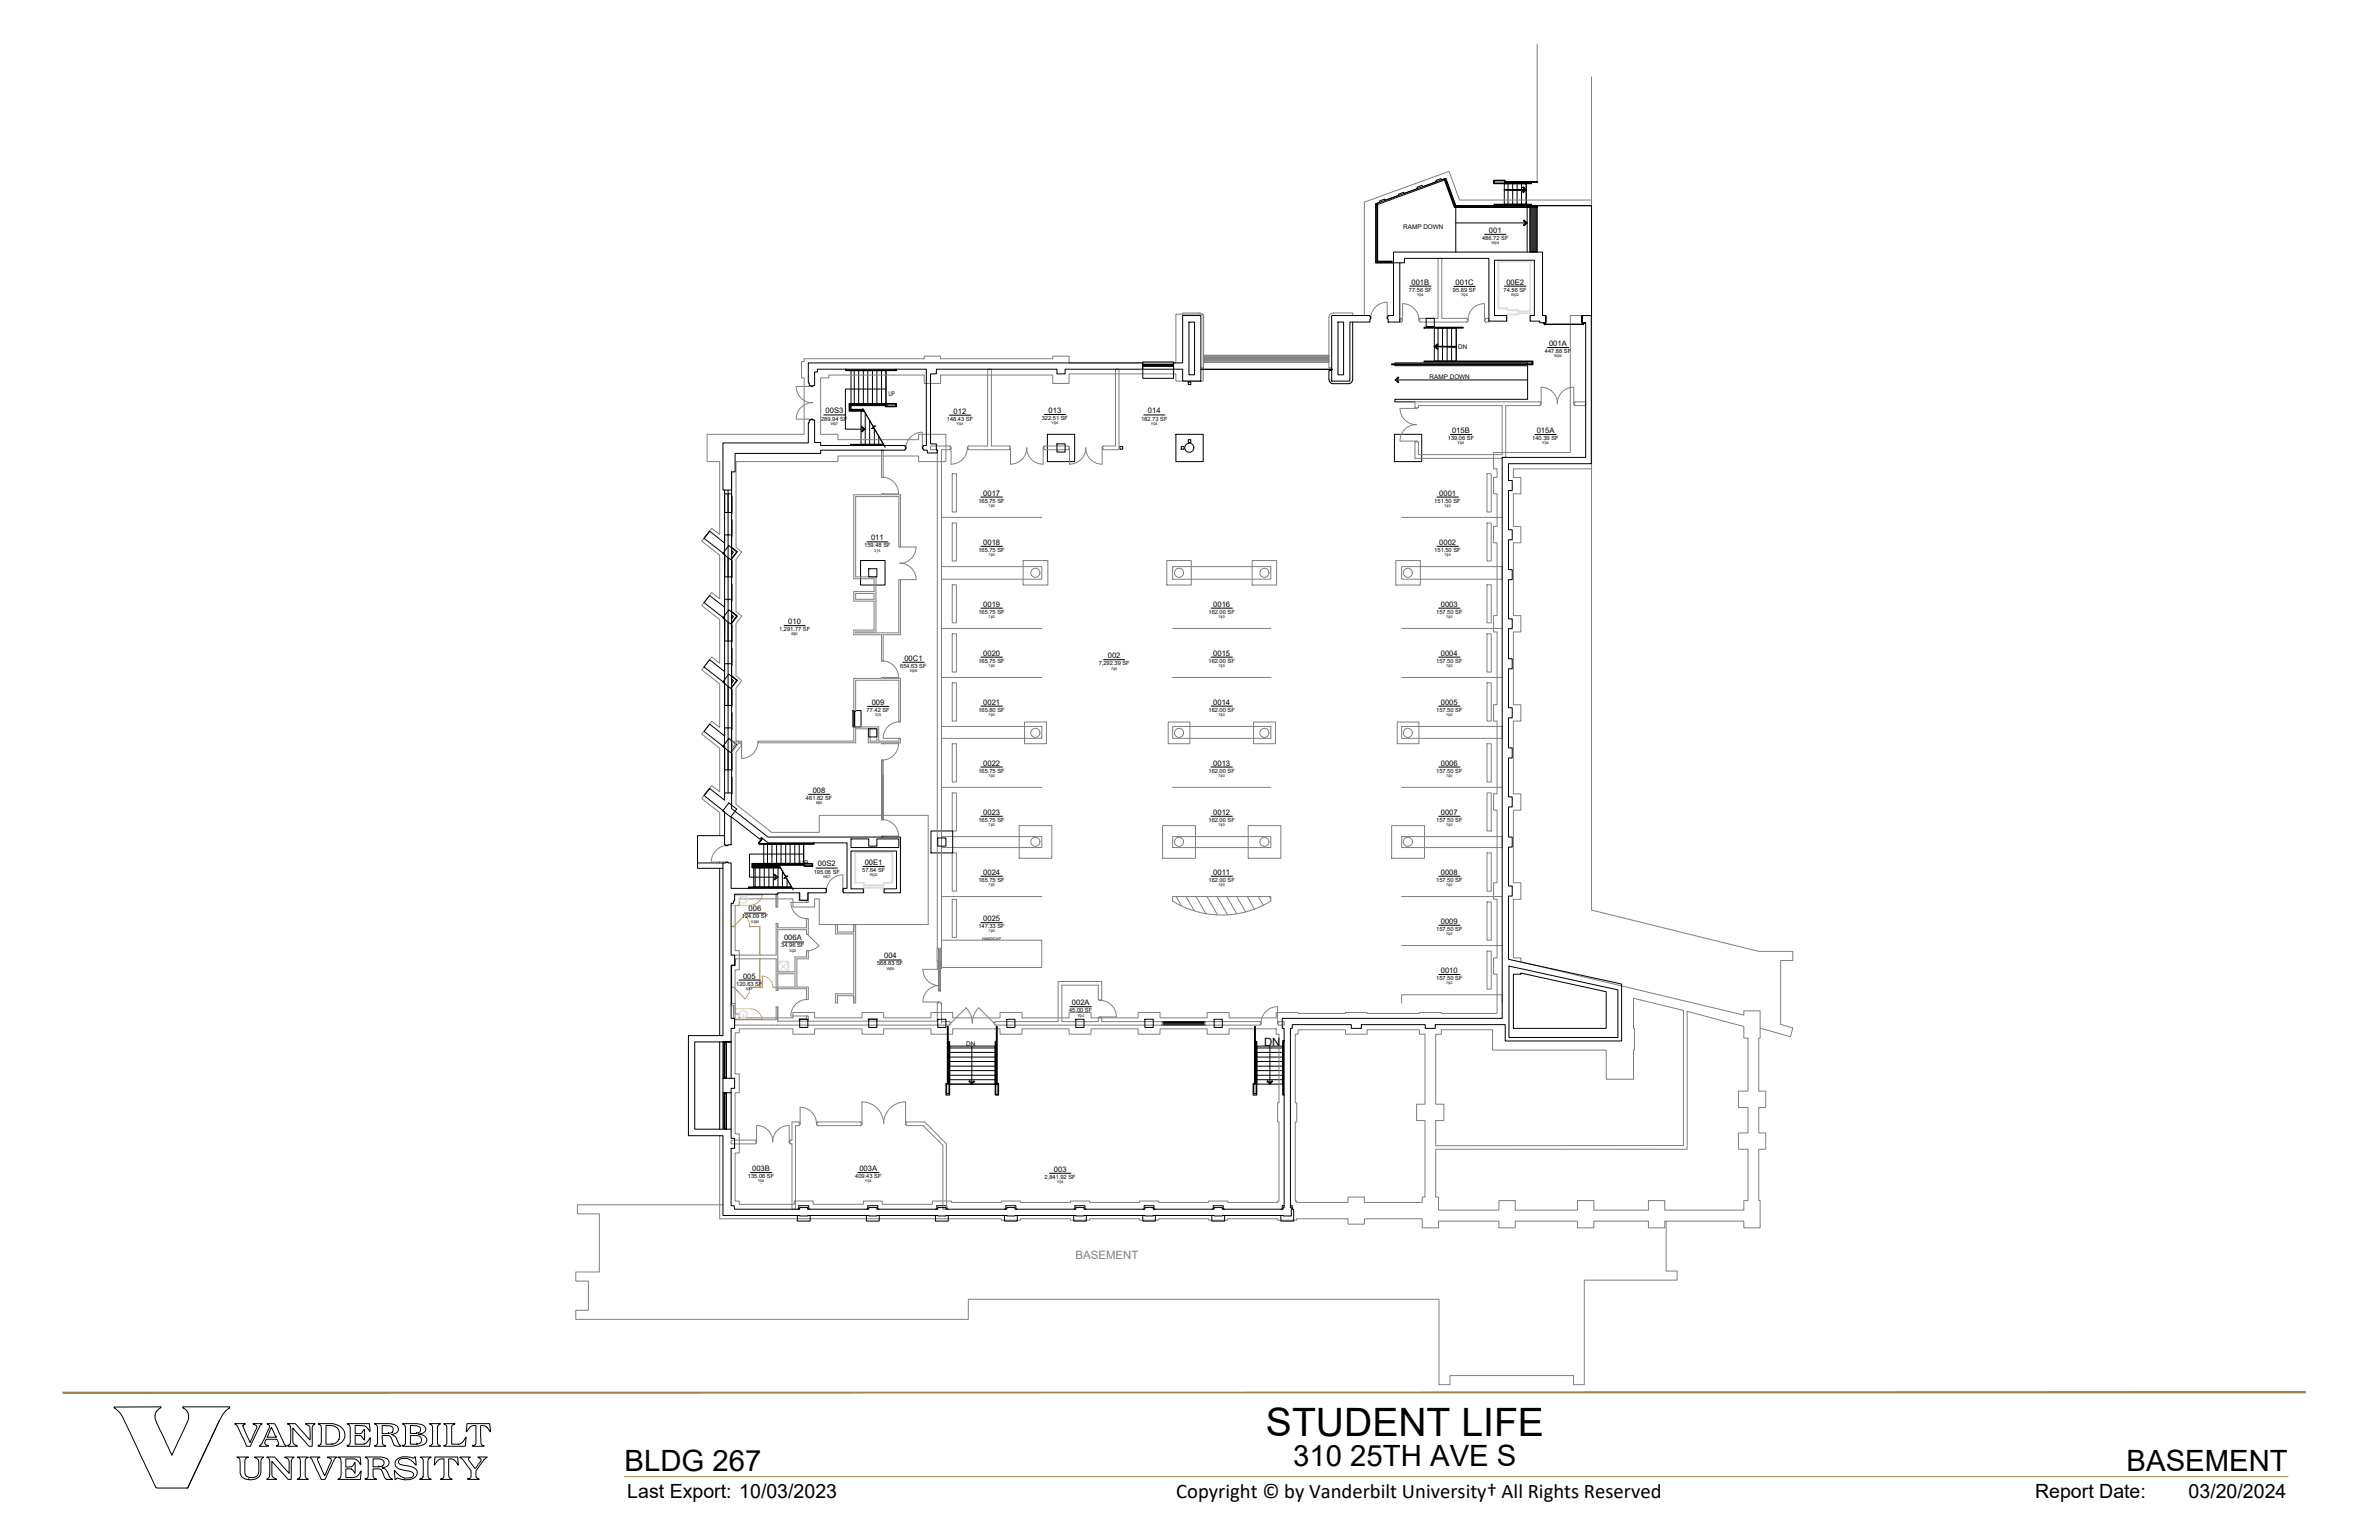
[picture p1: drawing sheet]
<svg xmlns="http://www.w3.org/2000/svg" width="432mm" height="279mm" viewBox="0 0 432 279" stroke-linecap="round" stroke-linejoin="round" font-family="sans-serif">
<defs><g id="words">
<text font-size="7.1" x="229.8" y="260.4">STUDENT LIFE</text>
<g font-size="5.3">
<text x="113.4" y="267">BLDG 267</text>
<text x="234.7" y="266">310 25TH AVE S</text>
<text x="386" y="266.9">BASEMENT</text>
</g>
<text font-size="3.8" x="213.5" y="271.7">Copyright © by Vanderbilt University† All Rights Reserved</text>
<g font-size="3.5">
<text x="113.9" y="271.8">Last Export: 10/03/2023</text>
<text x="369.4" y="271.8">Report Date:</text>
<text x="397.2" y="271.8">03/20/2024</text>
</g>
<text font-size="2.1" x="229.4" y="189.7">DN</text>
<text font-size="2.1" fill="#808080" x="195.2" y="228.4">BASEMENT</text>
<g font-size="1.4">
<text x="270.2" y="42.2">001</text>
<text x="256.2" y="51.6">001B</text>
<text x="264.2" y="51.7">001C</text>
<text x="273.4" y="51.6">00E2</text>
<text x="281.2" y="62.8">001A</text>
<text x="149.8" y="75">00S3</text>
<text x="173.1" y="75">012</text>
<text x="190.3" y="74.9">013</text>
<text x="208.4" y="75">014</text>
<text x="263.6" y="78.5">015B</text>
<text x="278.9" y="78.5">015A</text>
<text x="178.5" y="89.9">0017</text>
<text x="261.2" y="89.9">0001</text>
<text x="158.1" y="98.1">011</text>
<text x="178.5" y="98.8">0018</text>
<text x="261.2" y="98.8">0002</text>
<text x="143.1" y="113.2">010</text>
<text x="178.5" y="110">0019</text>
<text x="220.2" y="110">0016</text>
<text x="261.5" y="110">0003</text>
<text x="164.2" y="119.9">00C1</text>
<text x="178.5" y="118.9">0020</text>
<text x="201.1" y="119.4">002</text>
<text x="220.2" y="118.9">0015</text>
<text x="261.5" y="118.9">0004</text>
<text x="158.2" y="127.9">009</text>
<text x="178.5" y="127.9">0021</text>
<text x="220.2" y="127.9">0014</text>
<text x="261.5" y="127.9">0005</text>
<text x="147.5" y="143.8">008</text>
<text x="178.5" y="138.9">0022</text>
<text x="220.2" y="138.9">0013</text>
<text x="261.5" y="138.9">0006</text>
<text x="178.5" y="147.8">0023</text>
<text x="220.2" y="147.8">0012</text>
<text x="261.5" y="147.8">0007</text>
<text x="148.4" y="157.2">00S2</text>
<text x="157" y="156.9">00E1</text>
<text x="178.5" y="158.7">0024</text>
<text x="220.2" y="158.7">0011</text>
<text x="261.5" y="158.7">0008</text>
<text x="135.9" y="165.4">006</text>
<text x="178.5" y="167.1">0025</text>
<text x="261.5" y="167.6">0009</text>
<text x="142.3" y="170.6">006A</text>
<text x="160.5" y="173.9">004</text>
<text x="134.9" y="177.6">005</text>
<text x="261.5" y="176.5">0010</text>
<text x="194.5" y="182.4">002A</text>
<text x="136.5" y="212.4">003B</text>
<text x="156" y="212.4">003A</text>
<text x="191.3" y="212.6">003</text>
</g>
<g font-size="1.2">
<text x="254.7" y="41.5">RAMP DOWN</text>
<text x="264.7" y="63.3">DN</text>
<text x="161.3" y="71.9">UP</text>
<text x="259.5" y="68.8">RAMP DOWN</text>
<text x="145.1" y="156.9">UP</text>
<text x="175.4" y="189.8">DN</text>
</g>
<g font-size="1">
<text x="269" y="43.5">486.72 SF</text>
<text x="255.7" y="52.9">77.56 SF</text>
<text x="263.7" y="53">95.89 SF</text>
<text x="272.9" y="52.9">74.56 SF</text>
<text x="280.4" y="64.1">447.88 SF</text>
<text x="149" y="76.3">289.94 SF</text>
<text x="171.9" y="76.3">148.43 SF</text>
<text x="189.1" y="76.2">322.51 SF</text>
<text x="207.1" y="76.3">182.73 SF</text>
<text x="262.8" y="79.9">139.06 SF</text>
<text x="278.1" y="79.9">140.39 SF</text>
<text x="177.6" y="91.2">165.75 SF</text>
<text x="260.3" y="91.2">151.50 SF</text>
<text x="156.9" y="99.3">159.48 SF</text>
<text x="177.6" y="100.1">165.75 SF</text>
<text x="260.3" y="100.1">151.50 SF</text>
<text x="177.6" y="111.3">165.75 SF</text>
<text x="219.4" y="111.3">162.00 SF</text>
<text x="260.7" y="111.3">157.50 SF</text>
<text x="141.4" y="114.5">1,291.77 SF</text>
<text x="163.4" y="121.2">654.63 SF</text>
<text x="177.6" y="120.2">165.75 SF</text>
<text x="199.4" y="120.7">7,292.39 SF</text>
<text x="219.4" y="120.2">162.00 SF</text>
<text x="260.7" y="120.2">157.50 SF</text>
<text x="157.3" y="129.1">77.42 SF</text>
<text x="177.6" y="129.1">165.80 SF</text>
<text x="219.4" y="129.1">162.00 SF</text>
<text x="260.7" y="129.1">157.50 SF</text>
<text x="177.6" y="140.2">165.75 SF</text>
<text x="219.4" y="140.2">162.00 SF</text>
<text x="260.7" y="140.2">157.50 SF</text>
<text x="146.3" y="145.1">461.82 SF</text>
<text x="177.6" y="149.1">165.75 SF</text>
<text x="219.4" y="149.1">162.00 SF</text>
<text x="260.7" y="149.1">157.50 SF</text>
<text x="147.7" y="158.5">195.06 SF</text>
<text x="156.5" y="158.2">57.64 SF</text>
<text x="177.6" y="160">165.75 SF</text>
<text x="219.4" y="160">162.00 SF</text>
<text x="260.7" y="160">157.50 SF</text>
<text x="134.6" y="166.6">124.09 SF</text>
<text x="141.8" y="171.9">34.96 SF</text>
<text x="177.6" y="168.4">147.33 SF</text>
<text x="260.7" y="168.9">157.50 SF</text>
<text x="133.6" y="178.8">120.63 SF</text>
<text x="159.2" y="175.1">568.83 SF</text>
<text x="260.7" y="177.8">157.50 SF</text>
<text x="194" y="183.7">45.00 SF</text>
<text x="135.7" y="213.8">135.06 SF</text>
<text x="155.2" y="213.8">409.43 SF</text>
<text x="189.6" y="213.9">2,841.92 SF</text>
</g>
<g font-size=".7">
<text x="270.7" y="44.3">W04</text>
<text x="257.2" y="53.7">Y04</text>
<text x="265.2" y="53.8">Y04</text>
<text x="274.3" y="53.7">W02</text>
<text x="282.1" y="64.8">W04</text>
<text x="150.8" y="77.1">W07</text>
<text x="173.6" y="77.1">Y04</text>
<text x="190.9" y="77">Y04</text>
<text x="208.9" y="77.1">Y04</text>
<text x="264.6" y="80.6">Y04</text>
<text x="279.9" y="80.6">Y04</text>
<text x="179.4" y="92">740</text>
<text x="262.2" y="92">740</text>
<text x="158.7" y="100.1">315</text>
<text x="179.4" y="100.9">740</text>
<text x="262.2" y="100.9">740</text>
<text x="179.4" y="112.1">740</text>
<text x="221.2" y="112.1">740</text>
<text x="262.5" y="112.1">740</text>
<text x="143.7" y="115.3">680</text>
<text x="165.1" y="121.9">W06</text>
<text x="179.4" y="121">740</text>
<text x="201.7" y="121.5">740</text>
<text x="221.2" y="121">740</text>
<text x="262.5" y="121">740</text>
<text x="158.8" y="129.9">315</text>
<text x="179.4" y="129.9">740</text>
<text x="221.2" y="129.9">740</text>
<text x="262.5" y="129.9">740</text>
<text x="179.4" y="141">740</text>
<text x="221.2" y="141">740</text>
<text x="262.5" y="141">740</text>
<text x="148.1" y="145.9">680</text>
<text x="179.4" y="149.9">740</text>
<text x="221.2" y="149.9">740</text>
<text x="262.5" y="149.9">740</text>
<text x="149.4" y="159.3">W07</text>
<text x="157.9" y="159">W02</text>
<text x="179.4" y="160.8">740</text>
<text x="221.2" y="160.8">740</text>
<text x="262.5" y="160.8">740</text>
<text x="136.3" y="167.4">XXM</text>
<text x="143.3" y="172.7">X02</text>
<text x="178.3" y="170.5">HANDICAP</text>
<text x="179.4" y="169.2">740</text>
<text x="262.5" y="169.7">740</text>
<text x="135.4" y="179.6">XXF</text>
<text x="160.9" y="176">W05</text>
<text x="262.5" y="178.6">740</text>
<text x="195.6" y="184.5">Y04</text>
<text x="137.5" y="214.5">Y04</text>
<text x="157" y="214.5">Y04</text>
<text x="191.8" y="214.6">Y04</text>
</g>
<g font-size=".6">
<text x="271.3" y="44.5">-</text>
<text x="257.7" y="53.9">-</text>
<text x="265.7" y="53.9">-</text>
<text x="274.9" y="53.9">-</text>
<text x="282.7" y="65">-</text>
<text x="151.3" y="77.2">-</text>
<text x="174.1" y="77.3">-</text>
<text x="191.4" y="77.1">-</text>
<text x="209.4" y="77.2">-</text>
<text x="265.1" y="80.8">-</text>
<text x="280.4" y="80.8">-</text>
<text x="179.9" y="92.2">-</text>
<text x="262.6" y="92.2">-</text>
<text x="159.2" y="100.3">-</text>
<text x="179.9" y="101.1">-</text>
<text x="262.6" y="101.1">-</text>
<text x="179.9" y="112.3">-</text>
<text x="221.6" y="112.3">-</text>
<text x="263" y="112.3">-</text>
<text x="144.1" y="115.5">-</text>
<text x="165.7" y="122.1">-</text>
<text x="179.9" y="121.2">-</text>
<text x="202.1" y="121.7">-</text>
<text x="221.6" y="121.2">-</text>
<text x="263" y="121.2">-</text>
<text x="159.3" y="130.1">-</text>
<text x="179.9" y="130.1">-</text>
<text x="221.6" y="130.1">-</text>
<text x="263" y="130.1">-</text>
<text x="179.9" y="141.2">-</text>
<text x="221.6" y="141.2">-</text>
<text x="263" y="141.2">-</text>
<text x="148.6" y="146.1">-</text>
<text x="179.9" y="150">-</text>
<text x="221.6" y="150">-</text>
<text x="263" y="150">-</text>
<text x="150" y="159.4">-</text>
<text x="158.5" y="159.2">-</text>
<text x="179.9" y="160.9">-</text>
<text x="221.6" y="160.9">-</text>
<text x="263" y="160.9">-</text>
<text x="136.9" y="167.6">-</text>
<text x="143.8" y="172.9">-</text>
<text x="179.9" y="169.3">-</text>
<text x="263" y="169.9">-</text>
<text x="135.9" y="179.8">-</text>
<text x="161.5" y="176.1">-</text>
<text x="263" y="178.7">-</text>
<text x="196" y="184.6">-</text>
<text x="138" y="214.7">-</text>
<text x="157.5" y="214.7">-</text>
<text x="192.3" y="214.9">-</text>
</g>
</g></defs>
<!-- layer: A-GRAPHICS -->
<g fill="none" stroke="#808080" stroke-width=".18">
<path d="M279 8v24.9M288.9 13.9v70.6M288.9 36.3h-24l-1.9-5.2-15.4 5.6v20.5M214.7 57.2v-.4h3.1l.3 .1 .3 .4 .1 9.4h-.5M245.5 57.2v-.4h-3.7l-.3 .2-.3 .3v9.4h.5M218.5 64.4h22.7v1.4h-22.7zM218.6 64.5h22.6v1.2h-22.6zM218.6 64.7h22.5M218.6 64.9h22.5M218.6 65h22.5M218.6 65.2h22.5M218.6 65.4h22.5"/>
<path d="M218.6 65.5h22.5M170.9 93.9h18.2M172.8 86h.8v6.9h-.8zM172.8 94.9h.8v6.9h-.8zM254.4 93.9h18.3M269.9 94.9h.8v6.9h-.8zM269.9 86h.8v6.9h-.8zM288.9 84.1v81l30.3 7.5h6.2v1.7h-2.2v11.6l2.2 .6-.4 1.6-5.5-1.6M170.9 102.8h18.2v2.3h-18.2zM170.9 114h18.2M172.8 106.1h.8v6.9h-.8zM172.8 115h.8v6.9h-.8z"/>
<path d="M185.7 101.7h4.5v4.4h-4.5zM211.8 101.7h4.4v4.4h-4.4zM212.8 102.8h17.9v2.3h-17.9zM212.8 114h17.9M227.3 101.7h4.4v4.4h-4.4zM253.4 101.7h4.4v4.4h-4.4zM254.4 102.8h18.3v2.3h-18.3zM254.4 114h18.3M269.9 115h.8v6.9h-.8zM269.9 106.1h.8v6.9h-.8zM170.9 131.8h18.2v2.2h-18.2zM170.9 122.9h18.2"/>
<path d="M172.8 123.9h.8v6.9h-.8zM172.8 134.9h.8v7h-.8zM186 131h3.9v3.9h-3.9zM212 131h4v3.9h-4zM212.8 131.8h17.9v2.2h-17.9zM212.8 122.9h17.9M227.5 131h4v3.9h-4zM253.6 131h3.9v3.9h-3.9zM254.4 131.8h18.3v2.2h-18.3zM254.4 122.9h18.3M269.9 134.9h.8v7h-.8zM269.9 123.9h.8v6.9h-.8z"/>
<path d="M130.6 151.6v-4.2l-3.2-2.5 1.8-2.4 1.4 1.2v-8l-3.2-2.5 1.8-2.3 1.4 1.1v-7.9l-3.2-2.6 1.8-2.3 1.4 1.1v-7.9l-3.2-2.5 1.8-2.4 1.4 1.1v-7.9l-3.2-2.5 1.8-2.3 1.4 1.1v-13.3h-2.3v-4.9h17.7v-10.2h-.5v-3h.5v-.5h21.8v-.5h2.9v.5h20.4v-.5h2.9v1.2h19.4v-8.8h5v12.1h-5v-1.3h-19.4v1.8h-2.9v-1.6h-20.4v1.6h-2.9v-1.6h-17.4v.6h-1.4v10.2h3.1v1h14.6v-1h5v4.9h-5v-1h-14.6v1h-18.5v15.6l1 .8-1 1.4v9.5l1 .8-1 1.3v9.5l1 .9-1 1.3v9.5l1 .8-1 1.4v9.4l6.5 5.1h8.6v-3.1h19.8v19.8h-19.8v-4.6h-.8v1.5h-4v-1.5h-9.7v1.2h-.8v8.2h.8v3.5h-.8v8h.8v.7h9.7v-1h4v1h8.5v-1h4v1h8.6v-1h3.9v1h8.6v-1h4v1h8.5v-1h4v1h8.6v-1h4v1h8.5v-1h4v1h8.5v-1h4v.2h8.6v-.2h3.9v.2h9.5v-.2h4v.2h10.1v-7.1h-.6v-3h.6v-10.6h-.6v-3h.6v-13.2h-.6v-3h.6v-13.2h-.6v-2.9h.6v-13.2h-.6v-3h.6v-13.2h-.6v-3h.6v-5.9h-.6v-3h.6v-1.5h-.6v-3h13.9v-24.9h3.9v27.9h-14.2v1.5h1.3v3h-1.3v5.9h1.3v3h-1.3v13.2h1.3v3h-1.3v13.2h1.3v2.9h-1.3v13.2h1.3v3h-1.3v13.2h1.3v3h-1.3v10.6h1.3v.7l40.5 9.7v-.8h3v5h-.3v9.6h1.3v2.9h-1.3v4.6h1.3v3h-1.3v9.3h.3v5h-3v-1.3h-14.3v1.3h-3v-1.3h-9.9v1.3h-3v-1.3h-11.3v1.3h-2.9v-1.3h-11v1.3h-3v-1.7h-10.5v1h-2.9v-1h-9.3v.3h-3.5v-.3h-9.1v.3h-3.4v-.3h-9.1v.3h-3.5v-.3h-9v.3h-3.5v-.3h-9.1v.3h-3.4v-.3h-51.2v-15M170.9 151.8h18.2v2h-18.2zM170.9 142.8h18.2M172.8 143.9h.8v6.9h-.8zM172.8 154.7h.8v7h-.8zM185 149.8h5.9v5.9h-5.9zM211 149.8h6v5.9h-6zM212.8 151.8h17.9v2h-17.9zM212.8 142.8h17.9M226.6 149.8h5.9v5.9h-5.9zM252.6 149.8h6v5.9h-6zM254.4 151.8h18.3v2h-18.3z"/>
<path d="M254.4 142.8h18.3M269.9 154.7h.8v7h-.8zM269.9 143.9h.8v6.9h-.8zM170.9 170.6h18.2v4.9h-18.2zM170.9 162.7h18.2M172.8 163.2h.8v6.9h-.8zM212.8 162.7h17.9v.8a17.1 17.1 0 0 1-17.9 0zM254.4 162.7h18.3M254.4 171.5h18.3M269.9 172.6h.8v6.9h-.8zM269.9 163.6h.8v7h-.8zM133.4 187.4h.8v-.7h9.7v.9h4v-.9h8.5v.9h4v-.9h8.6v.9h3.9v-.9h8.6v.9h4v-.9h8.5v.9h4v-.9h8.6v.9h4v-.9h8.5v.9h4v-.9h8.5v.9h.5v12.5h-.2v3.5h.2v14.3h-.2v.3h-9.1v-.3h-3.4v.3h-9.1v-.3h-3.5v.3h-9v-.3h-3.5v.3h-9.1v-.3h-3.4v.3h-9.1v-.3h-3.5v.6h-9.1v-.6h-3.4v.6h-9.1v-.6h-3.4v.6h-10v-.6h-.8v-8.7h.8v-3.5h-.8v-7.4h.8v-3.5h-.8z"/>
<path d="M235.6 186.8h8.6v.8h3.9v-.8h9.5v.8h1v12.7h-1.5v3h1.5v13.9h-.5v1h-10.5v-1h-2.9v1h-9.3v-.3h-.3v-14.3h.3v-3.5h-.3v-12.5h.5zM254.4 182v-1.5h18.3v1.5M260.6 187.6h1v-.8h9.3v3.7h20.6v5.3h5v-5.3h.2v-3.9h-.2v-5.5l9 2.2v24.5l-44.9 .1v-4.6h1.5v-3h-1.5zM131.2 218.6h-26.4v1.6h4v10.6h-4.3v1.6h2.3v5.3h-2.3v1.7h71.3v-3.7h85.4v15.5h2v-1.6h22.4v1.6h2v-18.9h16.8v-1.7h-2v-9.1M260.6 208.5h45.6v-25l10.3 2.7v2.2h.8v9.6h-1.8v2.9h1.8v4.6h-1.8v3h1.8v9.3h-.8v1.8h-14.3v-1.8h-3v1.8h-9.9v-1.8h-3v1.8h-11.3v-1.8h-2.9v1.8h-11v-2.4h-.5z"/>
<circle cx="187.9" cy="103.9" r=".83"/>
<circle cx="214" cy="103.9" r=".83"/>
<circle cx="229.5" cy="103.9" r=".83"/>
<circle cx="255.5" cy="103.9" r=".83"/>
<circle cx="187.9" cy="133" r=".83"/>
<circle cx="214" cy="133" r=".83"/>
<circle cx="229.5" cy="133" r=".83"/>
<circle cx="255.5" cy="133" r=".83"/>
<circle cx="187.9" cy="152.7" r=".83"/>
<circle cx="214" cy="152.7" r=".83"/>
<circle cx="229.5" cy="152.7" r=".83"/>
<circle cx="255.5" cy="152.7" r=".83"/>
</g>
<!-- layer: A-WALL-EXTR -->
<g fill="none" stroke="#000" stroke-width=".18">
<path d="M288.9 37.3h-24.7l-1.8-4.9-.8 .3v-.3l-1 .3 .1 .3-2.5 .9-.1-.3-.9 .4 .1 .2-2.5 .9-.1-.2-.9 .3 .1 .2-2.5 .9-.1-.2-.9 .4 .1 .2-.8 .3v10.7h3.2M288.9 37.3h-24.7l-1.8-4.9-12.7 4.6v10.7h4.4M288.9 37.3v19.9M214.7 57.2h3.3v11.9h-3.3v-2.1h-1.7v-1.2h1.7zM215.8 58.4h1v9.6h-1zM241.7 57.2h7v.3h.1v.3h-.1v.6h-3.7v10.7h-3.3zM242.9 58.4h1v9.6h-1zM245.5 58.4v10.5l-.1 .4-.5 .3h-3.1l-.3-.1-.3-.7v-1.6h.5M252.9 45.7h27.1v11.5h.6v1.4h-1.1v-.3h-1.8v-1.1h.8v-10h-7.2v10h2.2v1.1h-3.3v-11.4h-15.3v.8h-.8v10.7h-2.1v-.6h-.2v-.3h.2v-.3h.9zM258.9 57.8h1.4v1.4h-1.4zM280.1 58.6h.2l.1 .2h.1zM280.3 58.7l.2 .2h-.2z"/>
<path d="M280.4 58.8l6.9 .1zM280.4 57.2h.2v1.4h-.2h.2v-1.4zM287.1 57.2h.2h-.1v1.4h.1h-.2zM287.2 58.6v-1.4v1.4M287.2 57.2v1.4M287.2 58.8l.2-.2v.2zM287.2 58.9h.2v-.2v.2zM287.4 58.6h.2h-.2v.2zM146.7 65.8h60.7v1.2h-14.1v.8h-1.5v-.8h-21.8v.8h-1.1v12.7h1.1v1.2h.1v.5h-1.8v-.5h-.7v-.3h-.2v-.3h.2v-.3h.5v-13.8h-19.7v.5h-.5v2.4l-.7 .2v-.2h-.3v-.4h-.2zM190.1 78.8h5v4.9h-5zM207.4 66.6v2h5.6v-2M207.4 65.8v-.1h5.6v.1"/>
<path d="M207.4 66.1h.2v.3h-.2zM207.4 67h5.6M207.6 66.1l5.2 .1zM207.6 66.4h5.2zM212.8 66.1h.2v.3h-.2zM213.4 78.8h5v4.9h-5zM215.7 69.3h.4v.5h-.4zM215.7 79.8h.4v.5h-.4zM218 67h23.8zM253.1 78.8h4.9v4.9h-4.9zM128.8 96.4l2.7 2.1v-1.5h1.3v2.3l1 .8-1 1.3v3.3h-1.3l.1-4.1-3.8-2.9zM128.8 96.4l-1 1.3"/>
<path d="M131.5 89.6h1.3v3.4h-1.3zM131.5 88.9v55M132.2 88.9v55M132.3 99l1.4 1.1-1.1 1.4-1.4-1.1zM132.7 88.9h-1.5v-8.5h15.5v-3.7h.2v-.5h.3v-.2l.7 .2v4.1h1.1v.5h15.3v.3h.2v.3h-.2v.3h-15.3v.6h-15.6v3.3h-.6v58.3M132.8 90.1v3M132.8 94.3v3M132.8 99.9l.3 .3-.3 .4zM191.8 80.5h1.5v1.5h-1.5zM203.3 81h.5v.5h-.5zM214.4 81h.5v.5h-.5zM128.8 119.7l2.7 2.1v-1.4h1.3v2.2l1 .8-1 1.4v3.2h-1.3v-4.1l-3.7-2.9z"/>
<path d="M128.8 108l2.7 2.2v-1.5h1.3v2.2l1 .9-1 1.3v3.2h-1.3l.1-4-3.8-3zM132.3 110.7l1.4 1.1-1.1 1.4-1.4-1.1zM132.8 101.7v3.1M132.8 106v3M132.8 113.4v3.1M132.8 117.6v3.1M132.8 111.6l.3 .3-.3 .4zM156.2 101.7h4.4v4.4h-4.4zM157.7 103.2h1.5v1.5h-1.5zM128.8 131.4l2.7 2.1v-1.4h1.3v3l.1 .1-.1 .2v4.3h-1.3v-4.1l-3.7-2.9zM132.3 122.3l1.4 1.2-1.1 1.4-1.4-1.1zM132.3 134l1.4 1.1-1.1 1.4-1.4-1.1z"/>
<path d="M132.8 125.1v3.1M132.8 129.3v3M132.8 136.8v3M132.8 123.2l.3 .3-.3 .5zM154.8 128.9h1.5v3h-1.5zM155 128.9v3M155.1 131.8v.1v-.1l.1 .1h-.1zM155.1 128.9h.1v.2l-.1-.2v.2zM155.1 129v2.9zM155.1 131.8l.1 .1zM155.1 128.9l.1 .1zM157.7 132.2h1.5v1.5h-1.5z"/>
<path d="M126.6 156.6h4.6M128.8 143.1l2.7 2.1v-1.3h1.3v2.8l6.6 5.2h24v10.1h-2.9v-.7h2.2v-6.9h-8.2v6.9h2.2v.7h-3.6v-.8h.6v-8.3h-14.3l-1.2-1-.3 .3-5.2-4v5.1h-.6v.1h-.3v-.1h-.3v-6l-3.7-3zM128.8 143.1l-1 1.2M130.6 156.4v.2M130.6 157.5v30.4M131.2 156.6h.6v-.2h.3v.2h.6v4.6h17.2l.1 .2-.1 .6h-3.3v1.3h-1.5v-1.3h-3.9v.2h-7.9v1.3h-.2v.4h-.4v9.4h.6v1.8h-.6v9.7h.6v1.8h-.6v2.4h-6.6v15.9h6.6v1.6h.6v1.8h-.6v10.5h.6v.6h11.8v-.3h1.5v.3h11.1v-.3h1.5v.3h11v-.3h1.5v.3h11v-.3h1.5v.3h11.1v-.3h1.5v.3h11v-.3h1.5v.3h11.1v-.3h1.5v.3h11v-.3h.2v-32.5h-.4v-1.8h40v-101.8h15.1v-24.4h-.6h.6h-.6v-1.4h1.6v26.9h-15v3.1h.7v1.8h-.7v7.1h.7v1.8h-.7v5.4h.7v1.9h-.7v7.1h.7v1.8h-.7v5.4h.7v1.8h-.7v7.1h.7v1.8h-.7v5.5h.7v1.8h-.7v7.1h.7v1.8h-.7v5.5h.7v1.8h-.7v7.1h.7v1.8h-.7v11.4l20.5 4.5v10.4h-21.1v-3h-12.7v.7h-1.8v-.7h-11.6v.7h-1.8v-.7h-10.7v.7h-.4v32.5h.2v1.5l-103.2-.1v-14.4h-6.2v-18.2h6.2zM131.5 151.6h-4.9v5.9h4.6M132.3 145.7l1.4 1.1-1.1 1.4-1.4-1.1zM132.8 141v3M154.5 152.2h3.2v1.3h1.5v-1.3h3.9v1.6h-8.6zM169 150.8h3.9v3.9h-3.9zM170.2 152h1.5v1.5h-1.5z"/>
<path d="M133.4 174v1.2h-.6v6.8M273.9 175.3l19.8 4.3v8.6h-19.8zM274.7 176.8h1.3v-.3l15.5 3.4v6.7h-16.8zM130.6 189v15.9M131.2 195.6h2.1v1.9h-.6v.8h-1.5zM131.2 189v6.6M131.2 198.3v6.6M131.4 189h.5v.2h-.5zM131.4 195.5h.5v.1h-.5zM131.4 189.2l.1 6.3zM131.4 198.3h.5v.1h-.5zM131.4 198.4l.1 6.3z"/>
<path d="M131.8 189.2l.1 6.3zM131.8 198.4l.1 6.3zM132.7 189h-1.5h1.5M132.7 189v6.6M132.7 198.3v6.6M145.1 184.9h1.5v1.5h-1.5zM157.7 184.9h1.5v1.5h-1.5zM170.2 184.9h1.5v1.5h-1.5zM182.7 184.9h1.5v1.5h-1.5zM195.3 184.9h1.5v1.5h-1.5zM207.8 184.9h1.5v1.5h-1.5zM210.9 185.3h7.9"/>
<path d="M210.9 186h7.9M211.1 185.8h7.5M211.1 185.6h7.5M211.1 185.5h7.5M220.4 184.9h1.5v1.5h-1.5zM131.4 204.7h.5v.2h-.5zM144.7 219.4h.3v-.6h1.8v.6h.3M157.3 219.4h.2v-.6h1.8v.6h.3M169.8 219.4h.2v-.6h1.9v.6h.2M182.3 219.4h.3v-.6h1.8v.6h.2M194.9 219.4h.2v-.6h1.8v.6h.3M207.4 219.4h.3v-.6h1.8v.6h.2"/>
<path d="M219.9 219.4h.3v-.6h1.8v.6h.3M233.1 218.8h-.4v.6h-.2M234.2 218.8h.4v.6h.2v2.1h-2.3v-1M144.7 220.5v1h2.4v-1M157.3 220.5v1h2.3v-1M169.8 220.5v1h2.3v-1M182.3 220.5v1h2.3v-1M194.9 220.5v1h2.3v-1M207.4 220.5v1h2.3v-1M219.9 220.5v1h2.4v-1"/>
<circle cx="215.9" cy="81.2" r=".83"/>
</g>
<!-- layer: A-FLOR-STRS -->
<g fill="none" stroke="#000" stroke-width=".18">
<path d="M249.9 37.1h.1v10.3h2.7v.1h-2.8zM262.2 32.6h.1l1.8 4.9h15v.1h-15.1zM262.2 32.7l-12.2 4.4M264.2 37.3v8.4M271.1 32.7h2.1v.2h5.9v.2h-6v-.3h-1.9v.4h6.7l.1-.1v.2h-6.9zM271.2 37.1h6.8v.2l-.1-.1h-6.6l-.1 .1zM273 33.3h4v3.8h-4zM273.7 33.3v3.8M274.6 33.3v3.8M275.4 33.3v3.8M276.2 33.3v3.8M276.3 34l.2-.1 .5 .5-.5 .5-.2-.1 .5-.4z"/>
<path d="M277 33.3v3.8M277.2 37.3v8.4M277.7 37.3h1.3v8.4h-1.3zM277.7 37.4h1.2v8.2h-1.2zM277.9 37.4v8.2M278.1 37.4v8.2M278.2 37.4v8.2M278.4 37.4v8.2M278.6 37.4v8.2M278.8 37.4v8.2M258.5 59.4h7.1v.1h-7.1zM260.3 59.5h4v6h-4z"/>
<path d="M261 59.5v6M261.8 59.5v6M262.7 59.5v6M263.5 59.5v6M264.2 40.4h12.7M264.3 59.5v6M276.5 40.1l.1-.2 .6 .5-.6 .6-.1-.2 .4-.4zM153.5 67l.1 .1h9l.1-.1v.2h-9.2zM154.1 73.2h8.6v.6h-2v-.2l1.9 .1v-.4h-8.4v1.2h2.6l.1 .1h-2.8zM154.3 73.4h6.7v.2h-6.5v.7h2.2l.1 .1h-2.5zM154.5 67.2h6.3v6h-6.3zM155.1 67.2v6"/>
<path d="M155.9 67.2v6M156.3 74.6h.6l3.4 6h-4zM156.4 77.4l.6 .5-.6 .5-.1-.2 .4-.3-.4-.4zM156.6 74.1l1.8 3.2h.5l-.7 .4h.5l2 3.5M156.7 67.2v6M157 74.9v5.7M157.5 67.2v6M157.8 76.3v4.3M158.4 67.2v6M158.7 77.7v2.9M159.2 67.2v6M159.5 79.2v1.4"/>
<path d="M160 67.2v6M160.8 70.6h-7.4v7.3h3.3M160.8 67.2v6M252.6 66h25.5v-.3h-19.6v-.2h19.7v.7h-25.6zM253.5 68.9h23.8M253.8 68.4l.1 .1-.4 .4 .4 .4-.1 .1-.6-.5zM260.3 62.9l.6-.5 .1 .1-.4 .4 .4 .4-.1 .1zM277.3 66v-.2h-24.1v.6h24.1v6h-24.1v.5h3.6M154.4 80.6l6 .1h-5.9l-.1 .1zM136.5 156.6h11v.6h-1.6v-.1h1.5v-.3h-10.8v.5h5l.1 .2h-5.2zM136.7 156.9h9.3v.1h-9.2l4.7 .1v.1h-4.8zM136.8 157.5h4.9l2 3.4h-6.9z"/>
<path d="M137.1 157.5v3.4M137.9 157.5v3.4M138.3 152.1l.1 .1-.6 .8h9.8l.2-.1v.3l-10.1-.1v-.2zM138.6 153.2h7.3v3.4h-7.3zM138.7 157.5v3.4M139.3 153.2v3.4M139.6 157.5v3.4M140.1 153.2v3.4M140.4 157.5v3.4M140.5 158.7l.1-.1 .6 .5-.6 .6-.1-.2 .4-.4zM141 153.2v3.4M141.2 157.5v3.4"/>
<path d="M141.4 157l1.1 1.9h.5l-.7 .5 .4-.1 1.3 2.1M141.8 153.2v3.4M142 158.1v2.8M142.6 153.2v3.4M142.9 159.5v1.4M143.4 153.2v3.4M144.3 153.2v3.4M145.1 153.2v3.4M145.9 155h-9.9v4.1h4.9M145.9 153.2v3.4M135.8 160.9h7.9v.2h-7.7l-.2 .1zM171.9 186.2h.2v10.5h-.3v1.7h.4v-9.5h.2v9.8h-.7v-2.1h.2z"/>
<path d="M172.4 189.8h8.2v6.9h-8.2zM172.4 196.7h8.2M172.4 195.9h8.2M172.4 195.1h8.2M172.4 194.2h8.2M172.4 193.4h8.2M172.4 192.6h8.2M172.4 191.8h8.2M172.4 190.9h8.2M172.4 190.1h8.2M175.8 196.2l.2-.1 .4 .3 .4-.3 .1 .1-.5 .5zM176.4 189.8v6.6"/>
<path d="M180.8 186.2h.2v10.4h.3v2.1h-.7v-9.8h.1v9.7h.4v-1.9h-.3zM227.7 186.2h.2v10.5h-.3v1.7h.4v-9.5h.1v9.8h-.7v-2.1h.3zM228.1 189.8h4.7v6.9h-4.7zM228.1 195.9h4.7M228.1 195.1h4.7M228.1 194.2h4.7M228.1 193.4h4.7M228.1 192.6h4.7M228.1 191.8h4.7M228.1 190.9h4.7M228.1 190.1h4.7M229.9 196.2l.2-.1 .4 .3 .4-.3 .1 .1-.5 .5z"/>
<path d="M230.5 189.8v6.6M232.8 188.8h.3l-.2 .1v9.7l.2 .1h-.3z"/>
</g>
<!-- layer: A-FLOR-EQPM -->
<g fill="none" stroke="#dcdcdc" stroke-width=".18">
<path d="M271.9 47.3h5.9v9.3h-.1l-.1-.4 .1-8.7h-5.6v8.4h1.5v.2h-.1v-.1h-1.6zM273.5 57.2h.1v1.1h-.1zM273.5 56.2h2.1v.2h-2.1zM273.5 57h2.1v.1h-2.1zM275.5 56.4h2.1v.2h-2.1zM275.5 56.8h2.1v.1h-2.1zM277.7 56.8v1.5h-.1zM155.1 154.6h6.9v5.6h-1.5v.3h-.2v-.4h1.6v-5.4h-6.6v5.4h1.6v.4h-.2v-.3h-1.6zM141.2 174.4h2v1.9h-2zM141.3 174.5h1.7v1.7h-1.7zM141.3 174.5l.8 .8M142.1 175.4l-.8 .8"/>
<path d="M142.3 175.4l.7 .8M143 174.5l-.7 .8M156.7 161.2h.2v.8h-.2zM156.8 160.5h3.6v.2h-3.6zM156.8 161h3.6v.1h-3.6zM158.6 160.5v.2M158.6 161v.1M160.3 161.2h.2v.8h-.2zM134.2 183.7l.4-.3h.6l.3 .3 .1 .5-.4 .4-.6 .1-.4-.3z"/>
<circle cx="134.9" cy="163.2" r=".7"/>
<circle cx="142.2" cy="175.3" r=".11"/>
</g>
<!-- layer: A-WALL-INTR -->
<g fill="none" stroke="#808080" stroke-width=".18">
<path d="M254.4 57.9v-.1h-.3v.6h.3v-.1M254.4 57.8v.1h.2v.4h-.2v.1M257.7 57.9v-.1h3.3v-10.9h.7v10.9h4.6v.1M257.7 58.3v.1h8.6v-.1M257.7 57.8v.1h-.2v.4h.2v.1M266.3 57.8v.1h.2v.4h-.2v.1M269.6 57.8v.1h-.2v.4h.2v.1M269.6 57.9v-.1h.6v.6h-.6v-.1M256.8 73.9h.2v.2h.3v-.2h.2M257.3 73.9h.2v-.3h15.2v8.9h-15.2v-2.3h-.2M279.6 73.4v.2h-6.3v9.4h-.6v.2h-15.9v-3h.2M279.6 73.1v-.2h-22.8v1h.2"/>
<path d="M279.6 72.9v.2h.1v.3h-.1v.2M285.8 72.9v.2h-.1v.3h.1v.2M285.8 73.1v-.2h2v.7h-2v-.2M155 89.8h5v-.2h.3v.2h3.1v9.4h-.3v-9.1h-7.8v14.6h3.7v10.1h4.1v-9.6h.3v10h-3.1v4.7h-.3v-4.7h-5v-.9h3.7v-5.2h-3.7v-1.8h3.7v-2.3h-3.7zM160 86.6v-4.9h.3v4.9M172.5 81.1v-.2h-3.6v.7h1.2v90.5h.2M172.5 80.9v.2h.1v.3h-.1v.2M172.5 81.4v.2h-1.6v90.5h-.2M175.8 81.1v-.2h3.5v-13.9h.6v13.9h3.3v.2M175.8 81.4v.2h7.4v-.2M175.8 80.9v.2h-.2v.3h.2v.2M183.2 80.9v.2h.2v.3h-.2v.2"/>
<path d="M189.5 80.9v.2h-.2v.3h.2v.2M189.5 81.4v.2h4.5v-.2M189.5 81.1v-.2h4.5v.2M194 80.9v.2h.1v.3h-.1v.2M200.2 81.1v-.2h2.3v-13.9h.6v14.6h-2.9v-.2M200.2 80.9v.2h-.1v.3h.1v.2M256.8 80.2h.2v-.2h.3v.2h.2M155.3 107.7h3.4v1h-3.4zM155.3 114.7h3.4v.1h-3.4zM132.8 134.5h1.8v.3h-.5l-1.3 1.7v-.6l.9-1.1h-.9zM137.6 134.6a2.98 2.98 0 0 1-3 3v-3M137.6 134.5h17.4v-2.6h4.5v2.6h3.6v-.5h.3v.8h-3.1v.1h-.3v-.1h-2.4v-2.6h-2.3v2.6h-17.7z"/>
<path d="M155 123.1h5v-.2h.3v.2h3.1v7.9h-.3v-7.6h-7.8v5.5h-.3zM157.9 132.2h1.3v2.3h-1.3zM160 137.9h.3v.2h-.3zM160 138.1v10.6M160.1 138.1v10.6M160.1 134.9h3M160.3 138.1v10.6M163.1 134.9a2.98 2.98 0 0 1-3 3M129.1 156.4h3M132.1 153.4a2.98 2.98 0 0 0-3 3M160 140.7h.3v5h-.3zM160 143.4h.3v4.9h-.3z"/>
<path d="M160 146.1h.3v2.6h-.3zM160 151.7h.3v.2h-.3zM133.3 173.3h7.6v-5.8h.3v.8h5.2v-1.6h.3v2.8h-.3v-.8h-5.2v7.6h3.1v-2.7h2.1v-1.1h.3v1.5h-2.1v5.1h2.1v2.3h-.3v-2h-5.2v.3h-.3v-5.7h-7.6zM140.9 162.2h.3v2.4h-.3zM140.9 162.2v2.4M141.2 176.7h3.1v2.4h-3.1zM145.1 162v1.3h1.5l.1-1.3v1.7h-.3v-.3h-1.3zM151.7 167.8h.3v1.3h3v-1.3h.3v14.2h-.3v-1.3h-3v1.3h-.3v-1.7h3.3v-10.9h-3.3zM170.1 172.1h.2v.1h.4v-.1h.2v2.3h-.2v5.4h-.4v-5.4h-.2zM170.1 175.7h.2v.2h.4v-.2h.2M170.3 174.4h-.2v1.3h.2M170.3 172.2v7.6"/>
<path d="M170.5 172.2v7.6M170.7 174.4h.2v1.3h-.2M170.7 172.2v7.6M213.5 162.7l.9 1.7M215.3 162.7l1.5 2.5M217.1 162.7l1.8 3.1M219.1 162.7l1.9 3.3M220.9 162.7l1.9 3.3M222.7 162.7l1.8 3.1M224.5 162.7l1.6 2.8M226.4 162.7l1.3 2.2M228.4 162.7l.9 1.6"/>
<path d="M230.4 162.7l.3 .4M132.7 182h.7v2.8h-.3v-2.4h-.4zM145.1 184.9h1.5v.4h-1.5zM157.7 184.9h1.5v.4h-1.5zM170.1 182h.2v-.2h.4v.2h.2M170.3 182h-.2v3.3h-10.9v-.5h-1.6v.5h-10.9v-1h-.3v.5h-1.3v.5h-3.9v-2.6h-.3v2.3h-7.6v1h39.1v-.2M170.7 182h.2v3.6v-.3h1.5v.2M172.4 185.3v.2h.1v.3h-.1v.2M180.6 185.3v.2h-.1v.3h.1v.2M180.6 185.8v.2h30.3v-.2M199.3 181.4h.2v.1h.3v-.1h.2M199.3 184.7h.2v-.2h.3v.2h.2"/>
<path d="M199.5 181.4h-.2v-2.7h-6.6v6.6h6.6v-.6h.2M199.7 181.5a2.98 2.98 0 0 1 2.9 3h-2.9M199.8 181.4h.2v-3.3h-7.9v7.2h-11.5v.2M199.8 184.7h.2v.6h10.9v.2M210.9 185.3v.2h.2v.3h-.2v.2M218.8 185.3v.2h-.2v.3h.2v.2M218.8 185.8v.2h10v-.2M218.8 185.5v-.2h10v.2M228.8 185.3v.2h.1v.3h-.1v.2M231.9 182.6a2.98 2.98 0 0 0-3 3M231.9 182.7v2.9M232.1 185.3v.2h-.2v.3h.2v.2"/>
<path d="M232.1 185.5v-.2h1v.7h-1v-.2M137.1 207v-.1h-4.4v.6h4.4v-.1M137.1 206.9v.1h.2v.4h-.2v.1M143.4 206.9v.1h-.2v.4h.2v.1M145.1 204.1v.1h-.7v15.2h-.7v-11.9h-.3v-.1M145.1 203.7v-.1h-1.4v3.3h-.3v.1M145.1 203.6v.1h.1v.4h-.1v.1M148.4 203.6v.1h-.2v.4h.2v.1M148.4 203.7v-.1h7.9v.1M148.4 204.1v.1h7.9v-.1M156.3 203.6v.1h.1v.4h-.1v.1M164.5 203.7v-.1h3.3l4 3.9v11.9h-.7v-11.6l-3.6-3.6h-3v-.1"/>
<path d="M164.5 203.6v.1h-.1v.4h.1v.1"/>
</g>
<!-- layer: A-FLOR-TPTN -->
<path d="M132.8 179.1h.3l-.3 .1M132.8 168.1l.3 .1zM133.2 179.1l2 2.1zM135.2 166l-2 2.2zM135.2 166l.7 1.1 .2 1M136.1 179.1a2.98 2.98 0 0 1-.9 2.2M136.1 168.1h1.9v5.2l-.1-5.1zM137.9 174v5.1l-1.8 .1h2.2l-.3-.1v-5.1M138.3 177.1a1.97 1.97 0 0 1 2 2M138.3 177.1l.1 2zM140.9 179.1h-.6l.6 .1" fill="none" stroke="#ddc16e" stroke-width=".18"/>
<!-- layer: A-FLOR-CASE -->
<path d="M133.4 162.3l5 .1zM138.4 162.4a2.28 2.28 0 0 1-1.9 1.8h-3.8M133.4 183h3a2.36 2.36 0 0 1 2 1.9M133.4 184.9l5 .1z" fill="none" stroke="#ddc16e" stroke-width=".18"/>
<!-- layer: A-FLOR-EQPM -->
<g fill="#dcdcdc" stroke="#dcdcdc" stroke-width=".18">
<path d="M134.5 162.5h.2zM134.5 162.5h.2z"/>
<path d="M134.9 162.5v.5l.1-.5zM135 162.5v.5h-.1z"/>
<path d="M135.1 162.5h.3zM135.1 162.5h.3z"/>
<path d="M134.5 184.7l.2 .1zM134.5 184.7l.2 .1z"/>
<path d="M134.9 184.3v.5l.1-.5zM135 184.3v.5h-.1z"/>
<path d="M135.1 184.7l.3 .1zM135.1 184.7l.3 .1z"/>
</g>
<!-- layer: A-FLOR-STRS -->
<g fill="#000" stroke="#000" stroke-width=".18">
<path d="M273 34.4l4 .1zM273 34.4l4 .1z"/>
<path d="M260.3 62.8l4 .1zM260.3 62.8l4 .1z"/>
</g>
<!-- layer: A-DOOR -->
<g fill="none" stroke="#808080" stroke-width=".18">
<path d="M251.8 54.8a2.98 2.98 0 0 0-3 3M251.8 54.9v2.9M254.6 55.1a2.98 2.98 0 0 1 2.9 3M254.6 55.1v3M269.4 55.1a2.98 2.98 0 0 0-3 3M269.4 55.1v3M144.5 70.1a2.98 2.98 0 0 0 3 3M144.6 76h2.9M144.6 70.1h2.9M147.5 73a2.98 2.98 0 0 0-3 3M167.4 78.4a2.98 2.98 0 0 0-3 3M167.4 78.5v2.9"/>
<path d="M254.1 74.1a2.98 2.98 0 0 0 3 3M254.2 74.1h2.9M257.1 77a2.98 2.98 0 0 0-3 3M279.7 70.2a2.98 2.98 0 0 1 3 3M279.7 70.3v3M285.6 70.2a2.98 2.98 0 0 0-3 3M285.7 70.3v3M159.9 86.6a2.98 2.98 0 0 1 3.2 3M160.1 89.6h3M163.3 99.2h3a2.98 2.98 0 0 1-3 3M175.6 81.2a2.98 2.98 0 0 1-3 3v-2.9M186.3 81.2a2.98 2.98 0 0 0 3 3"/>
<path d="M186.4 81.2a2.98 2.98 0 0 1-3 3v-2.9M189.3 81.3v2.9M194.1 81.3v2.9a2.92 2.92 0 0 0 2.9-3 2.98 2.98 0 0 0 3 3M200.1 81.3v2.9M254.2 80h2.9M160.1 119.9a2.98 2.98 0 0 1 3 3M163.3 102.2a2.98 2.98 0 0 1 3 2.9M163.3 105.2h3M160.1 122.9h3M163.3 131a2.98 2.98 0 0 0-3 2.9l3 .1M153 158.7a2.98 2.98 0 0 0-3 3M153 158.8v2.9"/>
<path d="M160.1 148.7a2.98 2.98 0 0 1 3 3M160.1 151.7h3M143.5 163.7a2.98 2.98 0 0 0 3 3M143.6 163.7h2.9M146.5 169.5l2.1 2.1a2.98 2.98 0 0 1-2.1 .9M167.5 175.8a2.98 2.98 0 0 0 3 3M167.5 175.9h3M170.5 178.8a2.98 2.98 0 0 0-3 3M143.6 184.3h2.9M146.5 181.3a2.98 2.98 0 0 0-3 3M156.4 199.9a4 4 0 0 1 4 4 4 4 0 0 1 3.9-4l.1 4M156.4 199.9v4"/>
<path d="M167.5 181.8h3M175.3 182.8l.9 1.3 .3 1.5 .3-1.5 .8-1.3M175.3 182.9l-2.8 2.7M177.7 182.9l2.8 2.7M137.3 204.2a2.98 2.98 0 0 1 3 3 2.9 2.9 0 0 1 2.9-3M137.3 204.2v3M143.2 204.2v3M145.2 200.9a2.98 2.98 0 0 1 3 3M145.2 200.9v3"/>
</g>
<!-- layer: A-SPAC-RMNB -->
<g fill="none" stroke="#000" stroke-width=".18">
<path d="M255.9 51.9h3.8M263.9 52h3.8M269.5 42.5h3.8M273.1 51.9h3.8M149.5 75.3h3.9M172.3 75.3h3.9M189.6 75.2h3.8M207.6 75.3h3.8M263.3 78.8h3.8M278.6 78.8h3.8M280.9 63h3.8M157.3 98.3h3.9"/>
<path d="M178 90.2h3.9M178 99.1h3.9M260.8 90.2h3.9M260.8 99.1h3.9M142.3 113.5h3.9M178 110.3h3.9M178 119.2h3.9M200.3 119.7h3.9M219.8 110.3h3.9M219.8 119.2h3.9M261.1 110.3h3.9M261.1 119.2h3.9"/>
<path d="M157.5 128.2h3.8M163.9 120.2h3.9M178 128.1h3.9M178 139.2h3.9M219.8 128.1h3.9M219.8 139.2h3.9M261.1 128.1h3.9M261.1 139.2h3.9M146.8 144.1h3.8M148.1 157.5h3.9M156.7 157.2h3.8M178 148.1h3.9"/>
<path d="M178 159h3.9M219.8 148.1h3.9M219.8 159h3.9M261.1 148.1h3.9M261.1 159h3.9M134.1 177.8h3.9M135.1 165.7h3.9M142 170.9h3.9M159.7 174.2h3.9M178 167.4h3.9M261.1 167.9h3.9M261.1 176.8h3.9"/>
<path d="M194.2 182.6h3.9M136.2 212.7h3.9M155.7 212.7h3.8M190.5 212.9h3.9"/>
</g>
<!-- layer: A-TTLB-DWFL-BRDR -->
<path d="M113.4 267.9h301.9" fill="none" stroke="#a28448" stroke-width=".18"/>
<path d="M11.4 252.6v.1l407.1-.1zM11.4 252.7l407.1-.1v.1z" fill="#a28448" stroke="#a28448" stroke-width=".18"/>
<g fill="none" stroke="#000" stroke-width=".18">
<path d="M39.8 257.7l.6-1 .5-.7 .8-.6v-.2h-8.5v.2a1.89 1.89 0 0 1 .7 2.9l-2.7 5.7-2.5-5.2a2.46 2.46 0 0 1-.2-2.9l.7-.5v-.2l-8.5 .1v.1a7.1 7.1 0 0 1 2.4 3.4l5.2 11.1 5.8 .1M39.8 257.7l-5.7 12.3M42.6 258.3l1.9 .1a.39 .39 0 0 0-.4 .5l1.3 2.8 1.2-2.6a.57 .57 0 0 0-.6-.7l-.1-.1 1.7 .1a.97 .97 0 0 0-.7 .8l-1.4 3.2h-.7l-1.7-3.6zM48.5 258.3h1.4l1.6 3.6 .5 .5-1.8-.1a.55 .55 0 0 0 .4-.4 .55 .55 0 0 0-.2-.6l-.1-.2h-2l-.2 .5a.4 .4 0 0 0 .3 .6l.4 .2h-1.7l.4-.5 1.4-3v-.3zM49.3 259l.8 1.7h-1.6zM52.2 258.3h1.4l2.6 3 .1-1.5a1.11 1.11 0 0 0-.7-1.4l-.2-.1h1.8a1.01 1.01 0 0 0-.5 1.3l-.1 2.8h-.5l-2.9-3.3v1.9a1.04 1.04 0 0 0 .8 1.4l-1.7-.1a1.08 1.08 0 0 0 .5-1.3v-1.6a.94 .94 0 0 0-.6-1.1zM57.8 258.3a7.9 7.9 0 0 1 3.9 .5 1.89 1.89 0 0 1 .9 1.9 1.89 1.89 0 0 1-1.6 1.5l-.8 .2-2.4-.1a.72 .72 0 0 0 .5-.9v-1.2a1.88 1.88 0 0 0-.3-1.7zM59.2 258.7l.3-.1a1.75 1.75 0 0 1 2.1 1.2 1.75 1.75 0 0 1-1.1 2.2h-1.3zM63 258.3h4l.1 1.4a1.72 1.72 0 0 0-1.9-1.1h-.7v1.5a1.17 1.17 0 0 0 1.3-.4l.4-.4v2l-.1-.1a1.03 1.03 0 0 0-1.2-.8h-.4v1.6h.6a1.72 1.72 0 0 0 2.1-1.1l-.2 1.5-4-.1a.74 .74 0 0 0 .6-1v-1.7a1 1 0 0 0-.5-1.2zM68 258.3h2.6a1.63 1.63 0 0 1 1.7 .9 1.17 1.17 0 0 1-1.3 1.1 1.79 1.79 0 0 1 1.3 1.5l.5 .6a1.28 1.28 0 0 1-1.4-.4v-.1a2.35 2.35 0 0 0-.9-1.5h-1.1v.9a.85 .85 0 0 0 .6 1.1l-2-.1a.67 .67 0 0 0 .5-.9v-2.1a.83 .83 0 0 0-.5-1zM69.4 258.7h1a.74 .74 0 0 1 1 .7 .74 .74 0 0 1-1 .7h-1zM73.1 258.3h1.2a4 4 0 0 1 2.8 .5 .84 .84 0 0 1 0 1 .84 .84 0 0 1-.8 .4h-.4h.2a1.12 1.12 0 0 1 1.3 1.5 3.7 3.7 0 0 1-3.1 .7l-1.2-.1a.97 .97 0 0 0 .5-1.3v-1.5a.93 .93 0 0 0-.5-1.2z"/>
<path d="M74.5 258.6h.5a1.36 1.36 0 0 1 1.3 .6 .68 .68 0 0 1-.7 .9h-1.1zM78 258.3h2l-.1 .1a.7 .7 0 0 0-.5 .9v2.4a.65 .65 0 0 0 .6 .7l-2-.1a.67 .67 0 0 0 .5-1v-1.3a1.4 1.4 0 0 0-.4-1.6zM80.5 258.3l2.1 .1a.72 .72 0 0 0-.6 1v2.6a2.02 2.02 0 0 0 2.4-1l.2-.3-.2 1.7-3.9-.1a.73 .73 0 0 0 .6-1v-1.4a1.23 1.23 0 0 0-.4-1.5zM84.8 258.3h4.1l.1 1.4-.1-.1a1.35 1.35 0 0 0-1.7-.9v2a2.2 2.2 0 0 0 .4 1.5l.3 .2-2.1-.1a.65 .65 0 0 0 .6-.9v-2.8a1.59 1.59 0 0 0-1.7 1.2zM43 264.3h2.1l-.1 .1a.71 .71 0 0 0-.6 1v.5a2.55 2.55 0 0 0 .4 2 1.4 1.4 0 0 0 1.6 0 1.4 1.4 0 0 0 .6-1.5 1.85 1.85 0 0 0-.4-1.8l-.4-.3 1.6 .1a1.18 1.18 0 0 0-.4 1.5v.3a1.79 1.79 0 0 1-2.3 2.2 1.48 1.48 0 0 1-1.5-1.8l-.1-1.4a.7 .7 0 0 0-.5-.9zM45.2 268.4h.1M48.4 264.3l1.5 .1 2.6 2.9v-1.7a.89 .89 0 0 0-.8-1.2l1.7-.1a1.31 1.31 0 0 0-.5 1.6v2.5h-.6l-3-3.3v1.1a2.12 2.12 0 0 0 .4 1.9l.5 .3h-1.8a1.17 1.17 0 0 0 .6-1.5v-.9a1.46 1.46 0 0 0-.5-1.6zM50.1 260.7h.1M52.3 262.4h.1M54 264.3l2 .1a.77 .77 0 0 0-.6 1v1.9a.87 .87 0 0 0 .6 1.1h-2v-.1a.89 .89 0 0 0 .5-1.2v-1.4a.97 .97 0 0 0-.5-1.4zM56.2 264.3l1.9 .1a.4 .4 0 0 0-.5 .3 .4 .4 0 0 0 .2 .4l1.1 2.6 1.2-2.5a.48 .48 0 0 0 0-.5 .48 .48 0 0 0-.5-.2l-.2-.2 1.7 .1a2.32 2.32 0 0 0-1 1.6l-1.1 2.4h-.7l-1.6-3.5zM57.8 262.4h.1"/>
<path d="M60.3 262h.1M61.3 264.3h4l.1 1.4a1.61 1.61 0 0 0-2-1h-.6v1.4l.3 .1a.95 .95 0 0 0 1.3-.8l.1 1.9-.2-.1a1.04 1.04 0 0 0-1.4-.7h-.1v1.5l.8 .1a1.66 1.66 0 0 0 1.9-1.2l-.1 1.5h-4.1a.75 .75 0 0 0 .6-.9v-1.8a1.08 1.08 0 0 0-.5-1.3zM63 262.4h.1M66.3 264.3h2.1a2.13 2.13 0 0 1 2.2 .8 1.04 1.04 0 0 1-1.2 1.2h-.1a2.41 2.41 0 0 1 1.5 1.7l.4 .3a1.07 1.07 0 0 1-1.6-.8 1.04 1.04 0 0 0-.9-1h-1v1.1a.69 .69 0 0 0 .6 .8h-2v-.1a.58 .58 0 0 0 .5-.8v-1.3a2.54 2.54 0 0 0-.2-1.6zM66.3 268.4h.1M67.7 264.7h.5a1.47 1.47 0 0 1 1.5 .5 .71 .71 0 0 1-.2 .7 .71 .71 0 0 1-.7 .2h-1.1zM68.7 266.1h.1M70.5 260.1h.1M72 264.9a3.3 3.3 0 0 1 3-.3l.4-.3 .1 1.1v.4l-.1-.1a2.04 2.04 0 0 0-3-.8l-.1 .2a.76 .76 0 0 0 1 .7l.5 .1a2.23 2.23 0 0 1 1.9 1.1 1.49 1.49 0 0 1-1.8 1.4h-.7l-1.1-.2-.4 .2-.1-1.6a2.64 2.64 0 0 0 3.3 1.1l.1-.1a.55 .55 0 0 0-.5-.8l-.3-.1a4.6 4.6 0 0 1-2.2-.7 .97 .97 0 0 1 0-1.3zM73.1 262.4h.1M73.4 268.4h.1M74.5 260.4h.6a.98 .98 0 0 1 1 .2 .98 .98 0 0 1 .3 1 2.14 2.14 0 0 1-1.9 .4z"/>
<path d="M75.6 260.1h.1M75.7 262h.1M76.3 264.3h2a.93 .93 0 0 0-.6 1.1v1.7a1.11 1.11 0 0 0 .4 1.2l.2 .1h-2a.96 .96 0 0 0 .5-1.3v-1.2a1.28 1.28 0 0 0-.4-1.5zM76.3 268.4h.1M78.9 264.3h4.2l.1 1.5a1.82 1.82 0 0 0-1.7-1.1l-.1 2.5a.89 .89 0 0 0 .7 1.2h-2.1a.83 .83 0 0 0 .6-1.1v-2.6a1.49 1.49 0 0 0-1.7 1.1zM83.5 264.3h1.9a.4 .4 0 0 0-.4 .4 .4 .4 0 0 0 .2 .4l1 1.3 .9-1.1a.49 .49 0 0 0 .2-.5 .49 .49 0 0 0-.5-.4l-.1-.1h1.7a8.3 8.3 0 0 0-2 2.5v1.1l.6 .5h-2.1a1.18 1.18 0 0 0 .5-1.7l-1.2-1.7zM84.9 268.4h.1M85.8 262.4h.1"/>
</g>
<use href="#words"/>
</svg>
